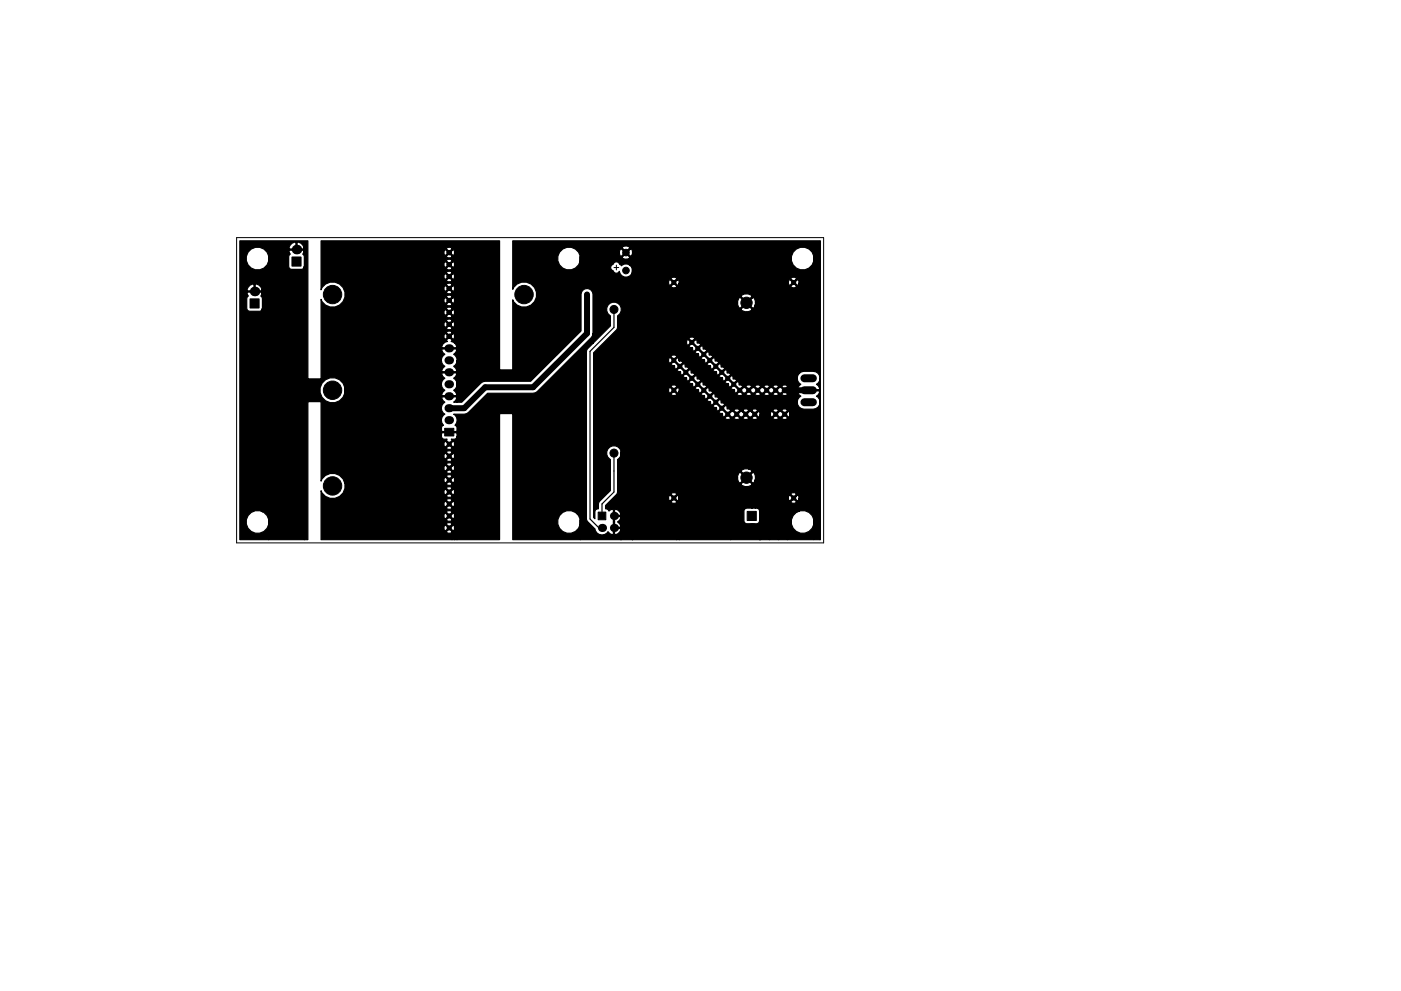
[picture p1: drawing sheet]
<svg xmlns="http://www.w3.org/2000/svg" width="297mm" height="210mm" viewBox="0 0 297 210" stroke-linecap="round" stroke-linejoin="round" font-family="sans-serif">
<path d="M50.2 50.4h124.4v64.8h-124.4zM130.2 56.8h1M130.7 56.3v1" fill="none" stroke="#000" stroke-width=".21"/>
<g fill="#000" stroke="#000" stroke-width=".21">
<path d="M61.9 54.5h1.9v2h-1.9zM53 63.4h1.9v1.9h-1.9zM94.3 90.9h1.9v1.6h-1.9zM126.8 108.7h1.6v1.6h-1.6zM158.4 108.5h2v1.9h-2z"/>
<circle cx="95.2" cy="56.1" r=".44"/>
<circle cx="95.2" cy="58.7" r=".44"/>
<circle cx="95.2" cy="53.6" r=".44"/>
<circle cx="132.7" cy="53.6" r=".7"/>
<circle cx="132.7" cy="57.4" r=".7"/>
<circle cx="142.9" cy="59.9" r=".44"/>
<circle cx="168.3" cy="59.9" r=".44"/>
<circle cx="70.5" cy="62.5" r="1.95"/>
<circle cx="95.2" cy="68.8" r=".44"/>
<circle cx="95.2" cy="63.7" r=".44"/>
<circle cx="95.2" cy="66.3" r=".44"/>
<circle cx="95.2" cy="61.2" r=".44"/>
<circle cx="95.2" cy="71.4" r=".44"/>
<circle cx="111.1" cy="62.5" r="1.95"/>
<circle cx="124.5" cy="62.5" r=".44"/>
<circle cx="130.2" cy="65.7" r=".85"/>
<circle cx="142.9" cy="76.4" r=".44"/>
<circle cx="144.1" cy="77.7" r=".44"/>
<circle cx="145.4" cy="79" r=".44"/>
<circle cx="146.7" cy="72.6" r=".44"/>
<circle cx="148" cy="73.9" r=".44"/>
<circle cx="149.2" cy="75.2" r=".44"/>
<circle cx="150.5" cy="76.4" r=".44"/>
<circle cx="151.8" cy="77.7" r=".44"/>
<circle cx="153" cy="79" r=".44"/>
<circle cx="158.3" cy="64.2" r="1.2"/>
<circle cx="70.5" cy="82.8" r="1.95"/>
<circle cx="95.2" cy="94.2" r=".44"/>
<circle cx="95.2" cy="99.3" r=".44"/>
<circle cx="95.2" cy="96.8" r=".44"/>
<circle cx="130.2" cy="96.1" r=".85"/>
<circle cx="142.9" cy="82.8" r=".44"/>
<circle cx="146.7" cy="80.3" r=".44"/>
<circle cx="148" cy="81.5" r=".44"/>
<circle cx="149.2" cy="82.8" r=".44"/>
<circle cx="150.5" cy="84.1" r=".44"/>
<circle cx="151.8" cy="85.3" r=".44"/>
<circle cx="153" cy="86.6" r=".44"/>
<circle cx="154.3" cy="87.9" r=".44"/>
<circle cx="154.3" cy="80.3" r=".44"/>
<circle cx="155.6" cy="81.5" r=".44"/>
<circle cx="156.2" cy="87.9" r=".44"/>
<circle cx="156.8" cy="82.8" r=".44"/>
<circle cx="158.1" cy="87.9" r=".44"/>
<circle cx="158.7" cy="82.8" r=".44"/>
<circle cx="160" cy="87.9" r=".44"/>
<circle cx="160.7" cy="82.8" r=".44"/>
<circle cx="162.6" cy="82.8" r=".44"/>
<circle cx="164.5" cy="82.8" r=".44"/>
<circle cx="164.5" cy="87.9" r=".44"/>
<circle cx="166.4" cy="87.9" r=".44"/>
<circle cx="166.4" cy="82.8" r=".44"/>
<circle cx="70.5" cy="103.1" r="1.95"/>
<circle cx="95.2" cy="104.4" r=".44"/>
<circle cx="95.2" cy="109.5" r=".44"/>
<circle cx="95.2" cy="112" r=".44"/>
<circle cx="95.2" cy="106.9" r=".44"/>
<circle cx="95.2" cy="101.8" r=".44"/>
<circle cx="111.1" cy="103.1" r="1.95"/>
<circle cx="142.9" cy="105.7" r=".44"/>
<circle cx="158.3" cy="101.3" r="1.2"/>
<circle cx="168.3" cy="105.7" r=".44"/>
</g>
<g fill="#000">
<circle cx="62.9" cy="53" r="1.02"/>
<circle cx="54" cy="61.8" r="1.02"/>
<circle cx="127.6" cy="112" r=".86"/>
<circle cx="130.2" cy="109.5" r=".86"/>
<circle cx="130.2" cy="112" r=".86"/>
<circle cx="159.4" cy="112" r="1.02"/>
</g>
<path d="M95.1 79h.3M95.1 76.4h.3M95.1 73.9h.3M95.1 89.1h.3M95.1 86.6h.3M95.1 84.1h.3M95.1 81.5h.3M170.5 82.8h1.9M170.5 85.3h1.9M170.5 80.3h1.9" fill="none" stroke="#000" stroke-width="1.7"/>
<path d="M124.5 62.5v8.2l-11.5 11.5h-10.1l-4.5 4.4h-3.2M166.4 82.8h5" fill="none" stroke="#000" stroke-width="1.3"/>
<path d="M130.2 65.7v3.8l-5.1 5v35.6l1.9 1.9h.6M130.2 96.1v8.3l-2.6 2.5v2.6" fill="none" stroke="#000" stroke-width=".25"/>
<path d="M50.9 51.1h14.4v29.3h2.8v-16.9a2.66 2.66 0 0 0 4 1.1 2.66 2.66 0 0 0 0-4.2 2.66 2.66 0 0 0-4 1.1v-10.4h37.8v27.4h2.8v-14.9l.2 .4a2.68 2.68 0 0 0 4.1 .5 2.68 2.68 0 0 0-.3-4.1 2.68 2.68 0 0 0-4 1v-10.3h65.2v63.4v-34.2a1.44 1.44 0 0 0-1.3-1.5v-24.4l-.4-.9a2.43 2.43 0 0 0-4 0 2.43 2.43 0 0 0 1.5 3.7 2.43 2.43 0 0 0 2.9-2.8v24.4h-2.1l-.6 .1-.5 .4v-19.2l-.1-.7-.2-.1-.2 .2v-.3a.79 .79 0 0 0-1.2-.3v.3l.6 .6 .6-.6v.3l-.4 .4 .6 .6h.2l.1-.4v19.2l-.3 .4a1.44 1.44 0 0 0 .7 1.8l-.7 .8 .1 .4h4.5l.1-.4-.7-.8 .7-.7 .1-.5v5l-.1-.5-.7-.7 .7-.9-.1-.3h-4.5l-.1 .3 .7 .9-.3 .2a1.48 1.48 0 0 0-.4 1.6 1.48 1.48 0 0 0 1.4 .9l2.5-.1 .4-.3 .4-.5 .1-.6v29.2h-1.3v-4.2a2.37 2.37 0 0 0-3.2-1.8v-3.1l-.1-.3h-.2l-.2 .1v-44.5l-.6-.6-.2 .2v-.4l-.6-.6-.2 .1-.2 .4 .2 .7h.2l.6-.6v.4l-.4 .4v.2l.9 .1 .2-.1 .1-.2v44.2l-.1-.2-.4-.2-.7 .2v.2l.6 .6 .6-.6v.3l-.4 .5 .6 .6 .2-.1 .1-.4v2.7l-.5 .2v-2.3l-.6-.6-.2 .2v-.3l-.6-.6v-22.6l-.1-.3h-.3l-.1 .2-.1-.6-.4-.1-.7 .1v.2l.6 .6 .6-.6v.4l-.5 .4 .6 .6h.3l.1-.5v5.1l-.1-.7h-.3l-.1 .2v-3.9l-.6-.6-.2 .2v-.4l-.6-.6h-.4l-.1 .2v-.4a.79 .79 0 0 0-1.2-.2v.2l.6 .6 .6-.6v.4l-.5 .4 .6 .6h.4l.6-.6v.4l-.4 .4v.2l.9 .1 .2-.1 .1-.2v3.5l-.1-.2-.4-.2-.7 .2v.2l.6 .6 .6-.6v.4l-.5 .4 .6 .6 .3-.1 .1-.4v17.1h-.2l-.2 .4 .2 .7 .2 .1 .6-.6v.3l-.4 .4v.3l.9 .1 .2-.1 .1-.3-.1 2.3a2.43 2.43 0 0 0 .4 4.3 2.43 2.43 0 0 0 3.4-2.7v4.2h-5.6v-25.8l-.6-.6-.2 .1v-.3l-.6-.6h-.4l-.1 .2v-3.9l-.6-.6-.2 .2v-.4l-.6-.6h-.4l-.1 .2v-.4a.79 .79 0 0 0-1.2-.2v.2l.6 .6 .6-.6v.4l-.5 .4 .6 .6h.4l.6-.6v.4l-.4 .4v.2l.9 .1 .2-.1 .1-.2v3.5l-.1-.2-.4-.2-.7 .2v.2l.6 .6 .6-.6v.4l-.5 .4 .6 .6h.4l.6-.6v.3l-.4 .5a.79 .79 0 0 0 1.1 .2l.1-.2v25.8h-1.9v-25.8l-.6-.6-.2 .1v-.3l-.6-.6a.79 .79 0 0 0-.2 1.1l.2 .1 .6-.6v.3l-.4 .5a.79 .79 0 0 0 1.1 .2l.1-.2v25.8h-1.9v-30.9l-.6-.6-.2 .2v-.4l-.6-.6h-.4l-.1 .2-.1-.6-.4-.1-.6 .1-.1-18-.2-.6-.3-.1-.2 .2v-.4a1.41 1.41 0 0 0-2.3 0l1.2 1.2 1.1-1.2v.4l-.9 .9 1.1 1.2 .3-.1 .3-.7v17.2l-.1 .2 .6 .6 .6-.6v.4l-.5 .4 .6 .6h.4l.6-.6v.4l-.4 .4a.79 .79 0 0 0 1.1 .2l.1-.2v30.9h-1.9v-30.9l-.6-.6-.2 .2v-.4l-.6-.6-.5 .1v-16.7l-1.1-1.2-.2 .2v-.4l-1.2-1.1a1.41 1.41 0 0 0 0 2.3l1.2-1.2v.4l-1 1 .2 .3a1.52 1.52 0 0 0 2.1-.3v16.7l-.1 .1v-.6l-.4-.1-.7 .1v.2l.5 .6 .6-.6v.4l-.4 .4 .6 .6h.4l.6-.6v.4l-.4 .4a.79 .79 0 0 0 1.1 .2l.1-.2v30.9l-.1-26.5-.2-.7h-.2l-.2 .2v-.6l-.9-.1-.2 .1-.1 .2 .6 .6 .6-.6v.4l-.4 .4 .6 .6 .2-.1 .2-.4-.2 26.5v-6l-.1-.5-.3-.2v-19.1l-.6-.6-.2 .1v-.3l-.5-.5v-3.8l-.6-.6-.1 .2v-.4l-.6-.6h-.4l-.2 .2v-.6l-.7-.1-.1-.7-.2-.1-.2 .2-.1-.6-.7-.1-.1-.7h-.2l-.2 .1v-.5l-.7-.2-.2-.7h-.2l-.2 .2v-.6l-.7-.1-.1-.7-.3-.1-.1 .2-.1-.6-.7-.1-.1-.7-.2-.1-.2 .2v-.5l-.7-.2-.2-.7h-.2l-.2 .2v-.6l-.7-.1-.2-.8h-.2l-.1 .2-.1-.6-.7-.1-.1-.7-.2-.1-.2 .2-.1-.6-.4-.1-.7 .1v.3l.6 .6 .6-.6v.3l-.4 .4 1.1 1.1 .6-.6v.4l-.5 .4 1.1 1.1 .6-.6v.4l-.4 .4 1.1 1.1 .6-.6v.3l-.4 .4 1.1 1.1 .6-.6v.4l-.5 .4 1.1 1.1 .6-.6v.4l-.4 .4 1.1 1.1 .6-.6v.3l-.4 .5 1.1 1 .6-.6v.4l-.4 .4 1 1.1 .6-.6v.4l-.4 .4 .6 .6h.4l.6-.6v.4l-.4 .4a.79 .79 0 0 0 1.1 .2v-.2v3.8l-.4-.1-.2 .2v-.6l-.4-.2-.7 .2-.1 .2 .6 .6 .6-.6v.4l-.4 .4 .6 .6h.3l.6-.6v.3l-.4 .5a.79 .79 0 0 0 1.2 .2v-.2v19.1h-.4l-.1-6.9-.2-.6-.3-.1-.2 .2-.1-.7-.6-.2v-10.8l-.6-.6-.2 .1v-.3l-.5-.5v-3.8l-.6-.6-.1 .2v-.4l-1.1-1.1-.2 .2v-.4l-1.1-1.1-.2 .2v-.3l-1.1-1.1-.1 .1v-.3l-1.1-1.1-.2 .2v-.4l-1.1-1.1-.2 .2v-.4l-1.1-1-.2 .1v-.3l-1-1.1-.2 .2v-.4l-1.1-1.1-.2 .2v-.4l-.6-.6a.79 .79 0 0 0-.2 1.2h.2l.6-.6v.4l-.4 .4v.2l.7 .2 .2 .7h.2l.6-.6v.4l-.4 .4v.2l.7 .1 .1 .7 .2 .1 .6-.6v.3l-.4 .5 .1 .2 .7 .1 .1 .7h.2l.6-.6v.4l-.4 .4v.2l.7 .2 .2 .7h.2l.6-.6v.4l-.4 .4v.2l.7 .1 .1 .8h.3l.6-.6v.3l-.5 .5 .1 .2 .7 .1 .1 .7 .2 .1 .6-.6v.3l-.4 .4v.3l.7 .1 .2 .7h.2l.6-.6v.4l-.4 .4v.2l.7 .1 .2 .8h.2l.6-.6v.4l-.5 .4a.79 .79 0 0 0 1.2 .2v-.2v3.8l-.4-.1-.2 .2v-.6l-.4-.2-.8 .2v.2l.6 .6 .6-.6v.4l-.4 .4 .6 .6h.3l.6-.6v.3l-.4 .5a.79 .79 0 0 0 1.2 .2v-.2v10.8a1.36 1.36 0 0 0-1.6 .5l1.2 1.2 1.1-1.2v.4l-.9 .9 1.1 1.2 .3-.1 .3-.7v6.1h-.8v-5.1l-1.1-1.2-.2 .2v-.4l-1.2-1.1-.1 .1v-11.6l-.6-.6-.2 .1v-.3l-.6-.6h-.3l-.2 .2v-.6l-.7-.1-.2-.8h-.2l-.2 .2v-.6l-.7-.1-.1-.7-.3-.1-.1 .2-.1-.6-.7-.1-.1-.7h-.2l-.2 .1v-.5l-.7-.1-.2-.8h-.2l-.2 .2v-.6l-.7-.1-.2-.7-.2-.1-.1 .2-.1-.6-.7-.1-.1-.7h-.2l-.2 .1-.1-.5-.7-.2-.1-.7h-.2l-.2 .2v-.6l-.7-.1-.2-.7-.2-.1-.2 .2v-.6l-.7-.1v-16.5l-.1-.7-.2-.1-.2 .2v-.3a.79 .79 0 0 0-1.2-.3v.3l.6 .6 .6-.6v.3l-.4 .4 .6 .6h.2l.1-.4v16.5l-.1-.7-.2-.1-.2 .2v-15.3l-.6-.6-.2 .2v-.4l-.6-.6-.2 .1-.2 .4 .2 .7h.2l.6-.6v.4l-.4 .4v.2l.9 .1 .2-.1 .1-.2v15l-.1-.2-.4-.2-.7 .2v.2l.6 .6 .6-.6v.3l-.4 .4 1 1.1 .6-.6v.4l-.4 .4 1.1 1.1 .6-.6v.4l-.4 .4 1.1 1.1 .6-.6v.3l-.4 .5 1.1 1 .6-.6v.4l-.5 .4 1.1 1.1 .6-.6v.4l-.4 .4 1.1 1.1 .6-.6v.3l-.4 .5 1.1 1.1 .6-.6v.3l-.5 .4 1.1 1.1 .6-.6v.4l-.4 .4 1.1 1.1 .6-.6v.4l-.4 .4 .6 .6h.3l.6-.6v.3l-.4 .5a.79 .79 0 0 0 1.2 .2v-.2v11.6a1.47 1.47 0 0 0 .1 2.2l1.2-1.2v.4l-1 1 .2 .3a1.52 1.52 0 0 0 2.1-.3v5.1h-1a.65 .65 0 0 0-.7 .7v2l.2 .4 .5 .2h2a.65 .65 0 0 0 .6-.6v4h-6.1v-25.8l-.6-.6-.2 .1v-.3l-1.1-1.1-.1 .2v-.4l-1.1-1.1-.2 .2v-.4l-1.1-1.1-.2 .2v-.3l-1.1-1.1-.2 .2v-.4l-1-1.1-.2 .2v-.4l-1.1-1.1-.2 .2v-.3l-1.1-1.1-.2 .1v-.3l-1.1-1.1-.1 .2v-.4l-1.1-1.1-.2 .2v-.4l-.6-.6a.79 .79 0 0 0-.2 1.2h.2l.6-.6v.4l-.4 .4v.2l.7 .2 .2 .7h.2l.6-.6v.4l-.5 .4 .1 .2 .7 .1 .1 .8h.2l.6-.6v.3l-.4 .5 .1 .2 .7 .1 .1 .7 .2 .1 .6-.6v.3l-.4 .4v.3l.7 .1 .2 .7h.2l.6-.6v.4l-.4 .4v.2l.7 .1 .1 .8h.2l.6-.6v.4l-.4 .4 .1 .2 .7 .1 .1 .7 .2 .1 .6-.6v.3l-.4 .4v.3l.7 .1 .2 .7h.2l.6-.6v.4l-.4 .4v.2l.7 .2 .1 .7h.3l.6-.6v.4l-.5 .4 .1 .2 .7 .1 .1 .7 .2 .1 .6-.6v.3l-.4 .5a.79 .79 0 0 0 1.2 .2v-.2v25.8h-10.9v-31.6l-.1-.7h-.2l-.2 .2v-.4a.79 .79 0 0 0-1.2-.2v.2l.6 .6 .6-.6v.4l-.4 .4 .6 .6h.2l.1-.5v22.9l-.1-.7h-.2l-.2 .1v-21.6l-.6-.6-.2 .2v-.4l-.6-.6h-.2l-.2 .5 .2 .7h.2l.6-.6v.4l-.4 .4v.2l.9 .1 .2-.1 .1-.2v21.3l-.1-.2-.4-.2-.7 .2v.2l.6 .6 .6-.6v.3l-.4 .5 .6 .6 .2-.1 .1-.4v8.7h-.5v-8.1l-.6-.6-.2 .2v-.3l-.6-.6a.79 .79 0 0 0-.2 1.1l.2 .1 .6-.6v.3l-.4 .4a.79 .79 0 0 0 1.1 .3l.1-.3v8.1h-9.4v-60.7l-.2-.9-.2-.1-.2 .2-.1-.6a1 1 0 0 0-1.5 .2l.8 .8 .8-.8v.4l-.6 .6 .8 .8 .2-.1 .2-.5v60.7v-57.4l-.2-.5-.4-.4v-1.6l-.8-.8-.2 .1v-.3l-.8-.8-.2 .1a1 1 0 0 0 .2 1.5l.8-.8v.3l-.6 .7 .1 .2a1 1 0 0 0 1.5-.2v1.6a1.34 1.34 0 0 0-1.7 .2l-.3-.3a.82 .82 0 0 0-.8-.6 .82 .82 0 0 0-.8 .6 .78 .78 0 0 0-.4 .8 .78 .78 0 0 0 .5 .6 .71 .71 0 0 0 .7 .5 .71 .71 0 0 0 .6-.4 1.4 1.4 0 0 0 1.6 1.2 1.4 1.4 0 0 0 1.2-1.7v57.4h-2.4v-18.7l-.2-.5a1.56 1.56 0 0 0-2.5-.2 1.56 1.56 0 0 0 .4 2.4v6.6l-2.5 2.5v1.4h-.4l-.3 .4-.1 1.7-.2-.3v-34.9l5-5.1v-2.8a1.56 1.56 0 0 0 .5-2.4 1.56 1.56 0 0 0-2.4 0 1.56 1.56 0 0 0 .4 2.4v2.1l-3.7 3.7v-10.3a1.27 1.27 0 0 0-1.2-1.3 1.27 1.27 0 0 0-1.3 1.3v7.7l-.2 .2v-16l-.3-.9a2.43 2.43 0 0 0-4.1 0 2.43 2.43 0 0 0 1.6 3.7 2.43 2.43 0 0 0 2.8-2.8v16l-10.5 10.5-10.1 .1-4.5 4.3h-1v-8.9l-.1-.5-.6-.7a1.46 1.46 0 0 0 .2-2.4v-19.5l-.2-.3h-.2l-.2 .2v-.6l-.4-.1-.7 .1v.2l.5 .6 .6-.6v.4l-.4 .4 .6 .6h.2l.2-.5v2.6l-.2-.7-.2-.1-.2 .2v-1.3l-.6-.6-.1 .1v-.3l-.6-.6a.79 .79 0 0 0-.2 1.2h.2l.6-.6v.3l-.4 .5a.79 .79 0 0 0 1.1 .2v-.2v.9a.79 .79 0 0 0-1.1-.2v.2l.5 .6 .6-.6v.4l-.4 .4 .6 .6h.2l.2-.4v2.5l-.2-.7h-.2l-.2 .1v-1.3l-.6-.6-.1 .2v-.4l-.6-.6-.2 .1-.2 .4 .2 .7h.2l.6-.6v.4l-.4 .4v.2l.9 .1 .2-.1v-.2v1v-.2l-.4-.2-.7 .2v.2l.5 .6 .6-.6v.3l-.4 .5 .6 .6 .2-.1 .2-.4v2.5l-.2-.7h-.2l-.2 .2v-1.4l-.6-.6-.1 .2v-.3l-.6-.6a.79 .79 0 0 0-.2 1.1l.2 .1 .6-.6v.3l-.4 .4a.79 .79 0 0 0 1.1 .3v-.3v1a.79 .79 0 0 0-1.1-.2v.2l.5 .6 .6-.6v.4l-.4 .4 .6 .6h.2l.2-.5v2.6l-.2-.7-.2-.1-.2 .2v-1.3l-.6-.6-.1 .2v-.4l-.6-.6h-.2l-.2 .5 .2 .7h.2l.6-.6v.4l-.4 .4v.2l.9 .1 .2-.1v-.2v1v-.2l-.4-.2-.7 .2v.2l.5 .6 .6-.6v.3l-.4 .4 .6 .6h.2l.2-.4v2.5l-.2-.7h-.2l-.2 .2v-1.4l-.6-.6-.1 .2v-.4l-.6-.6a.79 .79 0 0 0-.2 1.2h.2l.6-.6v.4l-.4 .4a.79 .79 0 0 0 1.1 .2v-.2v1a.79 .79 0 0 0-1.1-.2v.2l.5 .6 .6-.6v.4l-.4 .4 .6 .6h.2l.2-.5v2.6l-.2-.7-.2-.1-.2 .2v-1.3l-.6-.6-.1 .1v-.3l-.6-.6h-.2l-.2 .4 .2 .8h.2l.6-.6v.3l-.4 .5v.2l.9 .1 .2-.1v-.2v.9v-.2l-.4-.1-.7 .1v.2l.5 .6 .6-.6v.4l-.4 .4 .6 .6h.2l.2-.4v2.5l-.2-.7h-.2l-.2 .1v-1.3l-.6-.6-.1 .2v-.4l-.6-.6a.79 .79 0 0 0-.2 1.2h.2l.6-.6v.4l-.4 .4a.79 .79 0 0 0 1.1 .2v-.2v1a.79 .79 0 0 0-1.1-.2v.2l.5 .6 .6-.6v.3l-.4 .5 .6 .6 .2-.1 .2-.4v1.3l-.8-.4 .2-.3-.6-.6-.1 .2v-.3l-.6-.6h-.2l-.2 .4 .2 .7 .2 .1 .6-.6v.3l-.4 .4v.3h.2l-.6 .2-.4 .4-.3 .5 .2 .3h2.9l.2-.3v.8l-.2-.3h-2.9l-.2 .3 .3 .5 .4 .4-.3 .2a1.47 1.47 0 0 0 .3 2.3l-.4 .4-.3 .5 .2 .3h2.9l.2-.3-.3-.5-.4-.4 .6-.7 .1-.6v5.1l-.1-.5-.6-.7 .4-.4 .3-.5-.2-.3h-2.9l-.2 .3 .3 .5 .4 .4-.3 .2a1.47 1.47 0 0 0 .3 2.3l-.4 .4-.3 .5 .2 .2h2.9l.2-.2-.3-.5-.4-.4 .6-.7 .1-.6v3.8h-.7l.4-.3 .3-.6-.2-.2h-2.9l-.2 .2 .3 .6 .4 .3-.3 .2a1.47 1.47 0 0 0 .3 2.4 1.46 1.46 0 0 0-.3 2.3l-.4 .5v.7l.2 .2h2.9l.2-.2v-.7l-.4-.5a1.47 1.47 0 0 0-.3-2.3l2.7-.1 4.5-4.4 10.1-.1 11.9-11.7 .3-.9v2.1l-1.1 1.2-.3 .5v35.6l.3 .5 1.6 1.6a1.5 1.5 0 0 0 1.1 1.3 1.5 1.5 0 0 0 1.6-.7l.4 .4 .5 .3 .2-.2v-5.2l-.2-.1-.7 .4-.1-.3-.6-.1v-.8l2.5-2.5v-7.2l.6-.5 .2-.6v-.6v18.7l-.1-2.1a1.43 1.43 0 0 0-.7-1.7 1.48 1.48 0 0 0 .8-1.5 1.48 1.48 0 0 0-1.2-1.2l-.2 .1v1.2h1.2l.1-.2v.7l-.1-.2h-1.2v2.3h1.2l.1-.3v.8l-.1-.3h-1.2v1.2a1.13 1.13 0 0 0 1.3-.9v2.1h-8.6v-4.2l-.3-.9a2.43 2.43 0 0 0-4.1 0 2.43 2.43 0 0 0 1.6 3.7 2.43 2.43 0 0 0 2.8-2.8v4.2h-14.3v-26.7h-2.8v26.7h-9v-22.5l-.2-.2h-2.9l-.2 .2v.7a.85 .85 0 0 0 1.2 .5l-.1 .2 .5 .6 .6-.6-.1-.2a.94 .94 0 0 0 1.2-.5v21.8h-.5v-20.6l-.2-.2-.2-.1-.6 .6 .6 .6h.2l.2-.4v2.5l-.2-.7h-.2l-.2 .1v-1.3l-.6-.6-.1 .2v-.4l-.6-.6a.79 .79 0 0 0-.2 1.2h.2l.6-.6v.4l-.4 .4a.79 .79 0 0 0 1.1 .2v-.2v1a.79 .79 0 0 0-1.1-.2v.2l.5 .6 .6-.6v.3l-.4 .5 .6 .6 .2-.1 .2-.4v2.5l-.2-.7h-.2l-.2 .2v-1.4l-.6-.6-.1 .2v-.3l-.6-.6h-.2l-.2 .4 .2 .7 .2 .1 .6-.6v.3l-.4 .4v.3l.9 .1 .2-.1v-.3v1v-.2l-.4-.1-.7 .1v.2l.5 .6 .6-.6v.4l-.4 .4 .6 .6h.2l.2-.5v2.6l-.2-.7-.2-.1-.2 .2v-1.3l-.6-.6-.1 .2v-.4l-.6-.6a.79 .79 0 0 0-.2 1.2h.2l.6-.6v.4l-.4 .4a.79 .79 0 0 0 1.1 .2v-.2v1a.79 .79 0 0 0-1.1-.2v.2l.5 .6 .6-.6v.3l-.4 .4 .6 .6h.2l.2-.4v2.5l-.2-.7h-.2l-.2 .2v-1.4l-.6-.6-.1 .2v-.4l-.6-.6-.2 .1-.2 .4 .2 .7h.2l.6-.6v.4l-.4 .4v.2l.9 .1 .2-.1v-.2v1v-.2l-.4-.1-.7 .1v.2l.5 .6 .6-.6v.4l-.4 .4 .6 .6h.2l.2-.5v2.6l-.2-.7-.2-.1-.2 .2v-1.3l-.6-.6-.1 .1v-.3l-.6-.6a.79 .79 0 0 0-.2 1.2h.2l.6-.6v.3l-.4 .5a.79 .79 0 0 0 1.1 .2v-.2v.9a.79 .79 0 0 0-1.1-.2v.2l.5 .6 .6-.6v.4l-.4 .4 .6 .6h.2l.2-.4v2.5l-.2-.7h-.2l-.2 .1v-1.3l-.6-.6-.1 .2v-.4l-.6-.6-.2 .1-.2 .4 .2 .7h.2l.6-.6v.4l-.4 .4v.2l.9 .1 .2-.1v-.2v1v-.2l-.4-.2-.7 .2v.2l.5 .6 .6-.6v.3l-.4 .5 .6 .6 .2-.1 .2-.4v2.5l-.2-.7h-.2l-.2 .2v-1.4l-.6-.6-.1 .2v-.3l-.6-.6a.79 .79 0 0 0-.2 1.1l.2 .1 .6-.6v.3l-.4 .4a.79 .79 0 0 0 1.1 .3v-.3v1a.79 .79 0 0 0-1.1-.2v.2l.5 .6 .6-.6v.4l-.4 .4 .6 .6h.2l.2-.5v2.4h-.6v-1.7l-.6-.6-.1 .2v-.4l-.6-.6h-.2l-.2 .5 .2 .7h.2l.6-.6v.4l-.4 .4v.2l.9 .1 .2-.1v-.2v1.7h-27.7v-10.4l.2 .5a2.69 2.69 0 0 0 3.2 1 2.69 2.69 0 0 0 1.6-3v-20.3l-.4-1a2.69 2.69 0 0 0-4.4 0 2.69 2.69 0 0 0 1.7 4.1 2.69 2.69 0 0 0 3.1-3.1v20.3l-.4-1a2.64 2.64 0 0 0-4.6 .5v-16.9h-2.8v29.3h-.8v-60l-.3-.6 .1-.1a1.65 1.65 0 0 0-1.1-2.5l-.2 .2v1.3h1.4l.1-.2v.7l-.1-.2h-1.7v-1.6a1.15 1.15 0 0 0-1.3 1.3h1.3v.3h-1.3l-.1 .2 .2 .6-.3 .6v2a.65 .65 0 0 0 .6 .7l2.3-.1 .4-.6v58h-7.5v-60.1l-.4-.9a2.43 2.43 0 0 0-4 0 2.43 2.43 0 0 0 1.5 3.7 2.43 2.43 0 0 0 2.9-2.8v55.9l-.4-.9-1-.8v-45.2l-.3-.6 .1-.1a1.65 1.65 0 0 0-1-2.5l-.3 .2v1.3h1.4l.1-.2v.7l-.1-.2h-1.7v-1.6a1.15 1.15 0 0 0-1.3 1.3h1.3v.3h-1.3l-.1 .2 .3 .6-.4 .6v2a.65 .65 0 0 0 .7 .6h2.2l.4-.6v43.2a2.42 2.42 0 0 0-3.3 1.7 2.42 2.42 0 0 0 2.3 2.9 2.42 2.42 0 0 0 2.4-2.9v4.2h-6.1z" fill="#000" stroke="#000" stroke-width=".25"/>
</svg>
